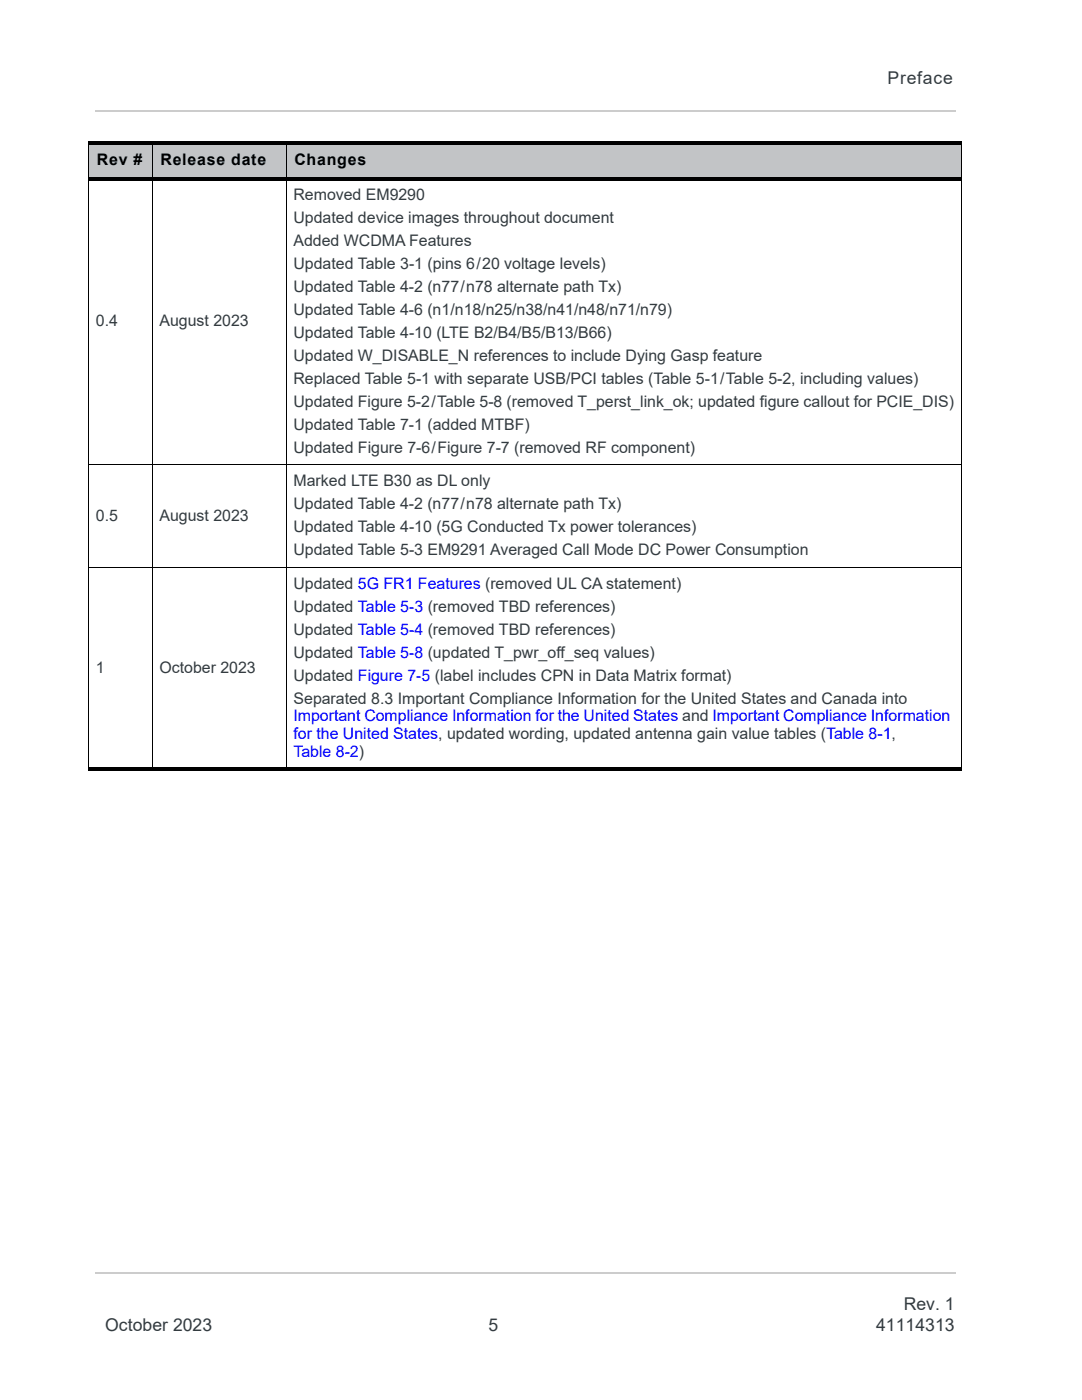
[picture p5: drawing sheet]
<svg xmlns="http://www.w3.org/2000/svg" width="216mm" height="279mm" viewBox="0 0 216 279" stroke-linecap="round" stroke-linejoin="round" font-family="sans-serif">
<defs><g id="words">
<g font-size="3.5" fill="#333b40">
<text x="177.1" y="16.7">Preface</text>
<text x="180.3" y="261.4">Rev. 1</text>
<text x="21" y="265.7">October 2023</text>
<text x="97.4" y="265.7">5</text>
<text x="174.8" y="265.7">41114313</text>
</g>
<g font-size="3.2">
<text x="19.3" y="33">Rev #</text>
<text x="32" y="33">Release date</text>
<text x="58.7" y="33">Changes</text>
</g>
<g font-size="3.2" fill="#333b40">
<text x="58.6" y="39.9">Removed EM9290</text>
<text x="58.6" y="44.5">Updated device images throughout document</text>
<text x="58.6" y="49">Added WCDMA Features</text>
<text x="58.6" y="53.6">Updated Table 3-1 (pins 6/20 voltage levels)</text>
<text x="58.6" y="58.2">Updated Table 4-2 (n77/n78 alternate path Tx)</text>
<text x="19.1" y="65.1">0.4</text>
<text x="31.8" y="65.1">August 2023</text>
<text x="58.6" y="62.8">Updated Table 4-6 (n1/n18/n25/n38/n41/n48/n71/n79)</text>
<text x="58.6" y="67.4">Updated Table 4-10 (LTE B2/B4/B5/B13/B66)</text>
<text x="58.6" y="72">Updated W_DISABLE_N references to include Dying Gasp feature</text>
<text x="58.6" y="76.6">Replaced Table 5-1 with separate USB/PCI tables (Table 5-1/Table 5-2, including values)</text>
<text x="58.6" y="81.1">Updated Figure 5-2/Table 5-8 (removed T_perst_link_ok; updated figure callout for PCIE_DIS)</text>
<text x="58.6" y="85.7">Updated Table 7-1 (added MTBF)</text>
<text x="58.6" y="90.3">Updated Figure 7-6/Figure 7-7 (removed RF component)</text>
<text x="58.6" y="97">Marked LTE B30 as DL only</text>
<text x="58.6" y="101.6">Updated Table 4-2 (n77/n78 alternate path Tx)</text>
<text x="19.1" y="103.9">0.5</text>
<text x="31.8" y="103.9">August 2023</text>
<text x="58.6" y="106.2">Updated Table 4-10 (5G Conducted Tx power tolerances)</text>
<text x="58.6" y="110.8">Updated Table 5-3 EM9291 Averaged Call Mode DC Power Consumption</text>
<text x="58.6" y="117.5">Updated 5G FR1 Features (removed UL CA statement)</text>
<text x="58.6" y="122.1">Updated Table 5-3 (removed TBD references)</text>
<text x="58.6" y="126.6">Updated Table 5-4 (removed TBD references)</text>
<text x="58.6" y="131.2">Updated Table 5-8 (updated T_pwr_off_seq values)</text>
<text x="19.1" y="134.2">1</text>
<text x="31.8" y="134.2">October 2023</text>
<text x="58.6" y="135.8">Updated Figure 7-5 (label includes CPN in Data Matrix format)</text>
<text x="58.6" y="140.4">Separated 8.3 Important Compliance Information for the United States and Canada into</text>
</g>
<g font-size="3.2" fill="#00f">
<text x="58.6" y="143.9">Important Compliance Information for the United States and Important Compliance Information</text>
<text x="58.6" y="147.5">for the United States, updated wording, updated antenna gain value tables (Table 8-1,</text>
<text x="58.6" y="151">Table 8-2)</text>
</g>
</g></defs>
<path d="M18.9 253.8h.1v.4h-.1z" fill="#ccc"/>
<path d="M19 254h171.7" fill="none" stroke="#ccc" stroke-width=".36"/>
<path d="M18.9 22.1h.1v.3h-.1z" fill="#ccc"/>
<path d="M19 22.2h171.7" fill="none" stroke="#ccc" stroke-width=".36"/>
<g fill="#fff">
<path d="M17.7 35.6h12.7v57.2h-12.7z"/>
<path d="M30.4 35.6h26.7v57.2h-26.7z"/>
<path d="M57.1 35.6h134.7v57.2h-134.7z"/>
<path d="M17.7 92.8h12.7v20.4h-12.7z"/>
<path d="M30.4 92.8h26.7v20.4h-26.7z"/>
<path d="M57.1 92.8h134.7v20.4h-134.7z"/>
<path d="M17.7 113.2h12.7v40.3h-12.7z"/>
<path d="M30.4 113.2h26.7v40.3h-26.7z"/>
<path d="M57.1 113.2h134.7v40.3h-134.7z"/>
</g>
<g fill="#c2c4c6">
<path d="M17.7 28.6h12.7v7h-12.7z"/>
<path d="M30.4 28.6h26.7v7h-26.7z"/>
<path d="M57.1 28.6h134.7v7h-134.7z"/>
</g>
<path d="M17.7 28.9v124.2M30.4 28.2v125.6M57.2 28.2v125.6M191.8 28.9v124.2M17.6 92.8h174.3M17.6 113.2h174.3" fill="none" stroke="#000" stroke-width=".2"/>
<path d="M17.6 28.2h174.3v.7h-174.3zM17.6 35.3h174.3v.7h-174.3zM17.6 153.1h174.3v.7h-174.3z" fill="#000"/>
<use href="#words"/>
</svg>
